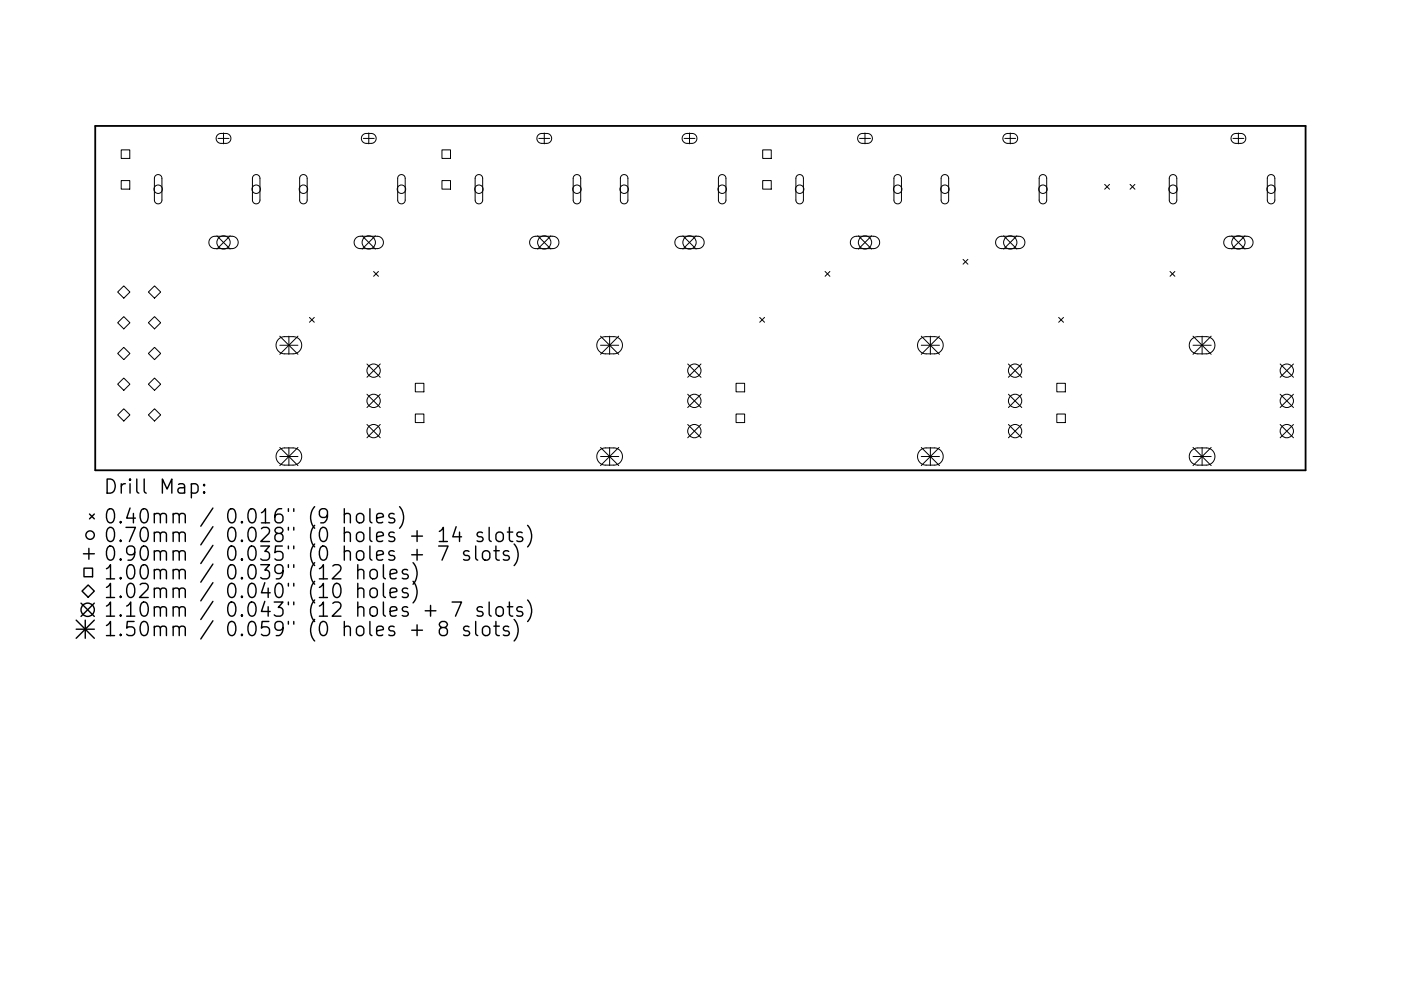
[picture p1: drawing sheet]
<svg xmlns="http://www.w3.org/2000/svg" width="297mm" height="210mm" viewBox="0 0 297 210" stroke-linecap="round" stroke-linejoin="round" font-family="sans-serif">
<defs><g id="words">
<g font-size="4.2">
<text x="22" y="104.8">Drill Map:</text>
<text x="22" y="111.1">0.40mm / 0.016&quot; (9 holes)</text>
<text x="22" y="115">0.70mm / 0.028&quot; (0 holes + 14 slots)</text>
<text x="22" y="119">0.90mm / 0.035&quot; (0 holes + 7 slots)</text>
<text x="22" y="123">1.00mm / 0.039&quot; (12 holes)</text>
<text x="22" y="126.9">1.02mm / 0.040&quot; (10 holes)</text>
<text x="22" y="130.9">1.10mm / 0.043&quot; (12 holes + 7 slots)</text>
<text x="22" y="135">1.50mm / 0.059&quot; (0 holes + 8 slots)</text>
</g>
</g></defs>
<path d="M20.2 26.7h256.6v73.1h-256.6z" fill="none" stroke="#000" stroke-width=".38"/>
<g fill="none" stroke="#000" stroke-width=".21">
<path d="M25.7 31.8h1.8v1.8h-1.8zM25.7 38.3h1.8v1.8h-1.8zM33 37.3a.8 .8 0 0 1 .8-.2 .8 .8 0 0 1 .5 .7v4.7a.8 .8 0 0 1-.8 .8 .8 .8 0 0 1-.8-.8v-4.7zM46.1 28.6l.6-.3h1.2a1.05 1.05 0 0 1 1.1 1.1 1.05 1.05 0 0 1-1.1 1h-1a1.05 1.05 0 0 1-1-.6 1.05 1.05 0 0 1 .2-1.2zM46.2 29.4h2.3M47.4 28.2v2.3M53.8 37.3a.8 .8 0 0 1 .8-.2 .8 .8 0 0 1 .5 .7v4.7a.8 .8 0 0 1-.8 .8 .8 .8 0 0 1-.8-.8v-4.7zM63.8 37.3a.8 .8 0 0 1 .8-.2 .8 .8 0 0 1 .5 .7v4.7a.8 .8 0 0 1-.8 .8 .8 .8 0 0 1-.8-.8v-4.7zM76.9 28.6l.6-.3h1.2a1.05 1.05 0 0 1 1.1 1.1 1.05 1.05 0 0 1-1.1 1h-1a1.05 1.05 0 0 1-1-.6 1.05 1.05 0 0 1 .2-1.2zM77 29.4h2.3M78.2 28.2v2.3M84.5 37.3a.8 .8 0 0 1 .9-.2 .8 .8 0 0 1 .5 .7v4.7a.8 .8 0 0 1-.8 .8 .8 .8 0 0 1-.8-.8v-4.7z"/>
<path d="M93.7 31.8h1.8v1.8h-1.8zM93.7 38.3h1.8v1.8h-1.8zM101 37.3a.8 .8 0 0 1 .8-.2 .8 .8 0 0 1 .5 .7v4.7a.8 .8 0 0 1-.8 .8 .8 .8 0 0 1-.8-.8v-4.7zM114.1 28.6l.6-.3h1.2a1.05 1.05 0 0 1 1.1 1.1 1.05 1.05 0 0 1-1.1 1h-1a1.05 1.05 0 0 1-1-.6 1.05 1.05 0 0 1 .2-1.2zM114.2 29.4h2.3M115.4 28.2v2.3M121.8 37.3a.8 .8 0 0 1 .8-.2 .8 .8 0 0 1 .5 .7v4.7a.8 .8 0 0 1-.8 .8 .8 .8 0 0 1-.8-.8v-4.7zM131.8 37.3a.8 .8 0 0 1 .8-.2 .8 .8 0 0 1 .5 .7v4.7a.8 .8 0 0 1-.8 .8 .8 .8 0 0 1-.8-.8v-4.7zM144.9 28.6l.6-.3h1.2a1.05 1.05 0 0 1 1.1 1.1 1.05 1.05 0 0 1-1.1 1h-1a1.05 1.05 0 0 1-1-.6 1.05 1.05 0 0 1 .2-1.2zM145 29.4h2.3M146.2 28.2v2.3M152.6 37.3a.8 .8 0 0 1 .8-.2 .8 .8 0 0 1 .5 .7v4.7a.8 .8 0 0 1-.8 .8 .8 .8 0 0 1-.8-.8v-4.7z"/>
<path d="M161.7 31.8h1.8v1.8h-1.8zM161.7 38.3h1.8v1.8h-1.8zM169 37.3a.8 .8 0 0 1 .8-.2 .8 .8 0 0 1 .5 .7v4.7a.8 .8 0 0 1-.8 .8 .8 .8 0 0 1-.8-.8v-4.7zM182.1 28.6l.6-.3h1.2a1.05 1.05 0 0 1 1.1 1.1 1.05 1.05 0 0 1-1.1 1h-1a1.05 1.05 0 0 1-1-.6 1.05 1.05 0 0 1 .2-1.2zM182.2 29.4h2.4M183.4 28.2v2.3M189.8 37.3a.8 .8 0 0 1 .8-.2 .8 .8 0 0 1 .5 .7v4.7a.8 .8 0 0 1-.8 .8 .8 .8 0 0 1-.8-.8v-4.7zM199.8 37.3a.8 .8 0 0 1 .8-.2 .8 .8 0 0 1 .5 .7v4.7a.8 .8 0 0 1-.8 .8 .8 .8 0 0 1-.8-.8v-4.7zM212.9 28.6l.6-.3h1.2a1.05 1.05 0 0 1 1.1 1.1 1.05 1.05 0 0 1-1.1 1h-1a1.05 1.05 0 0 1-1-.6 1.05 1.05 0 0 1 .2-1.2zM213 29.4h2.3M214.2 28.2v2.3M220.6 37.3a.8 .8 0 0 1 .8-.2 .8 .8 0 0 1 .5 .7v4.7a.8 .8 0 0 1-.8 .8 .8 .8 0 0 1-.8-.8v-4.7z"/>
<path d="M234.2 39.1l1 1M235.2 39.1l-1 1M239.6 39.1l1 1M240.6 39.1l-1 1M248.1 37.3a.8 .8 0 0 1 .9-.2 .8 .8 0 0 1 .5 .7v4.7a.8 .8 0 0 1-.8 .8 .8 .8 0 0 1-.8-.8v-4.7zM261.3 28.6l.6-.3h1.2a1.05 1.05 0 0 1 1 1.1 1.05 1.05 0 0 1-1 1h-1a1.05 1.05 0 0 1-1-.6 1.05 1.05 0 0 1 .2-1.2zM261.4 29.4h2.3M262.6 28.2v2.3M268.9 37.3a.8 .8 0 0 1 .9-.2 .8 .8 0 0 1 .5 .7v4.7a.8 .8 0 0 1-.8 .8 .8 .8 0 0 1-.8-.8v-4.7zM44.7 50.5l.8-.4h3.7a1.31 1.31 0 0 1 1.3 1.3 1.31 1.31 0 0 1-1.3 1.3h-3.6a1.31 1.31 0 0 1-1.2-.8 1.31 1.31 0 0 1 .3-1.4zM46 50l2.8 2.8M48.8 50l-2.8 2.8"/>
<path d="M75.5 50.5l.8-.4h3.7a1.31 1.31 0 0 1 1.3 1.3 1.31 1.31 0 0 1-1.3 1.3h-3.6a1.31 1.31 0 0 1-1.2-.8 1.31 1.31 0 0 1 .3-1.4zM76.8 50l2.8 2.8M79.2 57.6l1 1M79.6 50l-2.8 2.8M80.2 57.6l-1 1M112.7 50.5l.8-.4h3.7a1.31 1.31 0 0 1 1.3 1.3 1.31 1.31 0 0 1-1.3 1.3h-3.6a1.31 1.31 0 0 1-1.2-.8 1.31 1.31 0 0 1 .3-1.4zM114 50l2.8 2.8M116.8 50l-2.8 2.8M143.5 50.5l.8-.4h3.7a1.31 1.31 0 0 1 1.3 1.3 1.31 1.31 0 0 1-1.3 1.3h-3.6a1.31 1.31 0 0 1-1.2-.8 1.31 1.31 0 0 1 .3-1.4zM144.8 50l2.8 2.8M147.6 50l-2.8 2.8M174.9 57.6l1.1 1"/>
<path d="M176 57.6l-1.1 1M180.7 50.5l.8-.4h3.7a1.31 1.31 0 0 1 1.3 1.3 1.31 1.31 0 0 1-1.3 1.3h-3.6a1.31 1.31 0 0 1-1.2-.8 1.31 1.31 0 0 1 .3-1.4zM182 50l2.8 2.8M184.8 50l-2.8 2.8M204.2 55l1 1.1M205.2 55l-1 1.1M211.5 50.5l.8-.4h3.7a1.31 1.31 0 0 1 1.3 1.3 1.31 1.31 0 0 1-1.3 1.3h-3.6a1.31 1.31 0 0 1-1.2-.8 1.31 1.31 0 0 1 .3-1.4zM212.8 50l2.8 2.8M215.6 50l-2.8 2.8M248.1 57.6l1 1M249.1 57.6l-1 1M259.8 50.5l.9-.4h3.7a1.31 1.31 0 0 1 1.3 1.3 1.31 1.31 0 0 1-1.3 1.3h-3.6a1.31 1.31 0 0 1-1.2-.8 1.31 1.31 0 0 1 .2-1.4z"/>
<path d="M261.2 50l2.8 2.8M264 50l-2.8 2.8M24.9 62l1.3-1.3 1.3 1.3-1.3 1.3zM26.2 67.2l1.3 1.3-1.3 1.3-1.3-1.3zM26.2 73.7l1.3 1.3-1.3 1.3-1.3-1.3zM31.5 62l1.3-1.3 1.3 1.3-1.3 1.3zM31.5 68.5l1.3-1.3 1.3 1.3-1.3 1.3zM32.8 73.7l1.3 1.3-1.3 1.3-1.3-1.3zM59.1 72l.9-.5 2.1-.1a1.82 1.82 0 0 1 1.9 1.8 1.82 1.82 0 0 1-1.9 1.9h-1.7a1.82 1.82 0 0 1-1.7-1.2 1.82 1.82 0 0 1 .4-1.9zM59.3 71.3l3.9 3.9M59.3 73.2h3.9M61.2 71.3v3.9"/>
<path d="M63.2 71.3l-3.9 3.9M65.6 67.3l1 1.1M66.6 67.3l-1 1.1M77.8 77.2l2.8 2.8M80.6 77.2l-2.8 2.8M127.1 72l.9-.5 2.2-.1a1.82 1.82 0 0 1 1.8 1.8 1.82 1.82 0 0 1-1.8 1.9h-1.8a1.82 1.82 0 0 1-1.7-1.2 1.82 1.82 0 0 1 .4-1.9zM127.3 73.2h3.9M127.3 71.3l3.9 3.9M129.3 71.3v3.9M131.2 71.3l-3.9 3.9M145.8 77.2l2.8 2.8M148.6 77.2l-2.8 2.8"/>
<path d="M161.1 67.3l1 1.1M162.1 67.3l-1 1.1M195.1 72l.9-.5 2.2-.1a1.82 1.82 0 0 1 1.8 1.8 1.82 1.82 0 0 1-1.8 1.9h-1.8a1.82 1.82 0 0 1-1.7-1.2 1.82 1.82 0 0 1 .4-1.9zM195.3 73.2h3.9M195.3 71.3l3.9 3.9M197.3 71.3v3.9M199.2 71.3l-3.9 3.9M213.8 77.2l2.8 2.8M216.6 77.2l-2.8 2.8M224.5 67.3l1 1.1M225.5 67.3l-1 1.1M252.7 72l1-.5 2.1-.1a1.82 1.82 0 0 1 1.8 1.8 1.82 1.82 0 0 1-1.8 1.9h-1.8a1.82 1.82 0 0 1-1.7-1.2 1.82 1.82 0 0 1 .4-1.9z"/>
<path d="M252.9 73.2h3.9M252.9 71.3l3.9 3.9M254.9 71.3v3.9M256.8 71.3l-3.9 3.9M271.4 77.2l2.8 2.8M274.2 77.2l-2.8 2.8M24.9 81.5l1.3-1.3 1.3 1.3-1.3 1.3zM24.9 88l1.3-1.3 1.3 1.3-1.3 1.3zM31.5 81.5l1.3-1.3 1.3 1.3-1.3 1.3zM31.5 88l1.3-1.3 1.3 1.3-1.3 1.3zM59.1 95.6l.9-.5 2.1-.1a1.82 1.82 0 0 1 1.9 1.9 1.82 1.82 0 0 1-1.9 1.8h-1.7a1.82 1.82 0 0 1-1.7-1.1 1.82 1.82 0 0 1 .4-2zM59.3 94.9l3.9 3.9"/>
<path d="M59.3 96.9h3.9M61.2 94.9v3.9M63.2 94.9l-3.9 3.9M77.8 83.6l2.8 2.9M77.8 90.1l2.8 2.8M80.6 83.6l-2.8 2.9M80.6 90.1l-2.8 2.8M88.1 81.3h1.8v1.8h-1.8zM88.1 87.8h1.8v1.9h-1.8zM127.1 95.6l.9-.5 2.2-.1a1.82 1.82 0 0 1 1.8 1.9 1.82 1.82 0 0 1-1.8 1.8h-1.8a1.82 1.82 0 0 1-1.7-1.1 1.82 1.82 0 0 1 .4-2zM127.3 96.9h3.9M127.3 94.9l3.9 3.9"/>
<path d="M129.3 94.9v3.9M131.2 94.9l-3.9 3.9M145.8 83.6l2.8 2.9M145.8 90.1l2.8 2.8M148.6 83.6l-2.8 2.9M148.6 90.1l-2.8 2.8M156.1 81.3h1.8v1.8h-1.8zM156.1 87.8h1.8v1.9h-1.8zM195.1 95.6l.9-.5 2.2-.1a1.82 1.82 0 0 1 1.8 1.9 1.82 1.82 0 0 1-1.8 1.8h-1.8a1.82 1.82 0 0 1-1.7-1.1 1.82 1.82 0 0 1 .4-2zM195.3 96.9h3.9M195.3 94.9l3.9 3.9M197.3 94.9v3.9"/>
<path d="M199.2 94.9l-3.9 3.9M213.8 83.6l2.8 2.9M213.8 90.1l2.8 2.8M216.6 90.1l-2.8 2.8M216.6 83.6l-2.8 2.9M224.1 81.3h1.8v1.8h-1.8zM224.1 87.8h1.8v1.9h-1.8zM252.7 95.6l1-.5 2.1-.1a1.82 1.82 0 0 1 1.8 1.9 1.82 1.82 0 0 1-1.8 1.8h-1.8a1.82 1.82 0 0 1-1.7-1.1 1.82 1.82 0 0 1 .4-2zM252.9 96.9h3.9M252.9 94.9l3.9 3.9M254.9 94.9v3.9M256.8 94.9l-3.9 3.9"/>
<path d="M271.4 83.6l2.8 2.9M271.4 90.1l2.8 2.8M274.2 83.6l-2.8 2.9M274.2 90.1l-2.8 2.8"/>
<circle cx="33.5" cy="40.1" r=".9"/>
<circle cx="47.4" cy="51.4" r="1.41"/>
<circle cx="54.3" cy="40.1" r=".9"/>
<circle cx="64.3" cy="40.1" r=".9"/>
<circle cx="78.2" cy="51.4" r="1.41"/>
<circle cx="85.1" cy="40.1" r=".9"/>
<circle cx="101.5" cy="40.1" r=".9"/>
<circle cx="115.4" cy="51.4" r="1.41"/>
<circle cx="122.3" cy="40.1" r=".9"/>
<circle cx="132.3" cy="40.1" r=".9"/>
<circle cx="146.2" cy="51.4" r="1.41"/>
<circle cx="153.1" cy="40.1" r=".9"/>
<circle cx="169.5" cy="40.1" r=".9"/>
<circle cx="183.4" cy="51.4" r="1.41"/>
<circle cx="190.3" cy="40.1" r=".9"/>
<circle cx="200.3" cy="40.1" r=".9"/>
<circle cx="214.2" cy="51.4" r="1.41"/>
<circle cx="221.1" cy="40.1" r=".9"/>
<circle cx="248.7" cy="40.1" r=".9"/>
<circle cx="262.6" cy="51.4" r="1.41"/>
<circle cx="269.5" cy="40.1" r=".9"/>
<circle cx="79.2" cy="78.6" r="1.41"/>
<circle cx="147.2" cy="78.6" r="1.41"/>
<circle cx="215.2" cy="78.6" r="1.41"/>
<circle cx="272.8" cy="78.6" r="1.41"/>
<circle cx="79.2" cy="85.1" r="1.41"/>
<circle cx="79.2" cy="91.5" r="1.41"/>
<circle cx="147.2" cy="85.1" r="1.41"/>
<circle cx="147.2" cy="91.5" r="1.41"/>
<circle cx="215.2" cy="85.1" r="1.41"/>
<circle cx="215.2" cy="91.5" r="1.41"/>
<circle cx="272.8" cy="85.1" r="1.41"/>
<circle cx="272.8" cy="91.5" r="1.41"/>
</g>
<g fill="none" stroke="#000" stroke-width=".3">
<path d="M17.7 117.5h2.3M18.8 116.3v2.3M19 109.1l1 1M20 109.1l-1 1M40.6 102.8l.8-.2 .6 .6v.9l-.3 .4-.3 .1-.8-.1M43.3 104.3l.1 .2-.1 .1-.2-.1 .2-.2v.3M43.3 102.8l.1 .1-.1 .2-.2-.2 .2-.1v.3M73 109.2a.74 .74 0 0 1 1.3 .2v1.5M73 107.9v3M75.9 109.1a.81 .81 0 0 1 1.2 .4v.9a.81 .81 0 0 1-.7 .6 .81 .81 0 0 1-.8-.6v-.9zM75.9 119.8v3M78.4 107.9v2.6l.5 .4"/>
<path d="M79.9 109.9l1.4-.3-.2-.5-.8-.2-.4 .5v1.1l.1 .3 .3 .1 .8-.1M81.3 119.8v2.6l.4 .4M83.6 109.1l-.7-.2-.5 .5 .2 .4 1 .3 .1 .3-.1 .4-.3 .1-.9-.1M84.7 107.5a3.4 3.4 0 0 1 0 4.6M87.3 117.7h2.3M87.6 119.4a3.4 3.4 0 0 1 0 4.6M88.4 116.6v2.2M93 115.8h2l-1.3 3M93.1 112.7l.9-.8v3M93.1 114.9h1.8M96.7 111.7l-.7 2.2h1.9M97.4 112.9v2"/>
<path d="M99.4 117l-.7-.2-.4 .5 .1 .4 1 .3 .2 .3-.2 .4-.3 .1-.8-.1M100.9 115.8v2.6l.4 .4M102.3 113l-.7-.1-.5 .4 .2 .4 1 .3 .1 .3-.1 .4-.3 .2-.9-.2M102.6 117a.81 .81 0 0 1 1.3 .4v.9a.81 .81 0 0 1-.8 .6 .81 .81 0 0 1-.8-.6v-.9zM103.7 111.9v2.6l.4 .4M104.7 116.8h1.2M105.1 115.8v2.6l.2 .3 .6 .1M105.3 113.2a.81 .81 0 0 1 .8-.3 .81 .81 0 0 1 .6 .6v.8a.81 .81 0 0 1-.8 .6 .81 .81 0 0 1-.8-.6v-.8zM107.6 112.9h1.1M107.9 117l-.8-.2-.4 .5 .2 .4 1 .3 .1 .3-.1 .4-.3 .1-.9-.1M108 111.9v2.6l.1 .2 .6 .2M109 115.4a3.4 3.4 0 0 1 0 4.6"/>
<path d="M110.7 113l-.7-.1-.4 .4 .1 .4 1 .3 .2 .3-.2 .4-.3 .2-.8-.2M111.9 111.5a3.4 3.4 0 0 1 0 4.5M16.2 131.6l3.8 3.8M16.2 133.5h3.8M17.2 128l2.8 2.8M17.4 125.4l1.3-1.3 1.3 1.3-1.3 1.3zM17.8 120.5h1.8v1.9h-1.8zM18.1 131.6v3.8M20 128l-2.8 2.8M20 131.6l-3.8 3.8M75.9 121.1a.75 .75 0 0 1 1.2 .1v1.6M75.9 125.1a.74 .74 0 0 1 1.2 .1v1.6"/>
<path d="M75.9 123.8v3M78.6 121.1a.81 .81 0 0 1 .8-.3 .81 .81 0 0 1 .6 .6v.8a.81 .81 0 0 1-.8 .6 .81 .81 0 0 1-.8-.6v-.8zM78.6 125.1a.81 .81 0 0 1 .8-.3 .81 .81 0 0 1 .6 .5v.9a.81 .81 0 0 1-.8 .6 .81 .81 0 0 1-.8-.6v-.9zM81.3 123.8v2.5l.4 .5M82.7 121.8l1.4-.3-.1-.5-.9-.2-.4 .4v1.2l.2 .3 .2 .1 .9-.1M82.7 125.8l1.4-.3-.1-.6-.9-.1-.4 .4v1.1l.2 .3 .2 .2 .9-.2M86.4 121l-.7-.2-.4 .4 .1 .5 1 .3 .2 .2-.2 .5-.3 .1-.8-.1M86.4 124.9l-.7-.1-.4 .4 .1 .4 1 .3 .2 .3-.2 .4-.3 .2-.8-.2M87.3 133.7h2.3M87.6 123.3a3.4 3.4 0 0 1 0 4.6M88.4 132.6v2.3M90.1 129.6h2.3"/>
<path d="M91.3 128.4v2.3M93.7 133.1l-.3-.1a.62 .62 0 0 1-.2-.7 .62 .62 0 0 1 .5-.4l.9 .1a.62 .62 0 0 1 .2 .7 .62 .62 0 0 1-.5 .4l-.9 .2-.3 .4v.6l.6 .6 .9-.2 .3-.4-.2-.9-.4-.3M95.9 127.7h2l-1.3 3M99.4 133l-.7-.1-.4 .4 .1 .4 1 .3 .2 .3-.2 .4-.3 .2-.8-.2M100.9 131.9v2.5l.4 .5M102.3 128.9l-.7-.2-.5 .5 .2 .4 1 .3 .1 .3-.1 .4-.3 .1-.9-.1M102.6 133a.81 .81 0 0 1 1.3 .4v.9a.81 .81 0 0 1-.8 .6 .81 .81 0 0 1-.8-.6v-.9zM103.7 127.7v2.6l.4 .4M104.7 132.9h1.2M105.1 131.9v2.5l.2 .3 .6 .2M105.4 128.9a.81 .81 0 0 1 1.3 .4v.9a.81 .81 0 0 1-.8 .6 .81 .81 0 0 1-.8-.6v-.9zM107.6 128.7h1.1"/>
<path d="M107.9 133l-.8-.1-.4 .4 .2 .4 1 .3 .1 .3-.1 .4-.3 .2-.9-.2M108 127.7v2.6l.1 .3 .6 .1M109 131.4a3.4 3.4 0 0 1 0 4.6M110.7 128.9l-.7-.2-.4 .5 .1 .4 1 .3 .2 .3-.2 .4-.3 .1-.8-.1M111.9 127.3a3.4 3.4 0 0 1 0 4.6"/>
<circle cx="19.1" cy="113.5" r=".9"/>
<circle cx="18.6" cy="129.4" r="1.41"/>
</g>
<use href="#words"/>
</svg>
